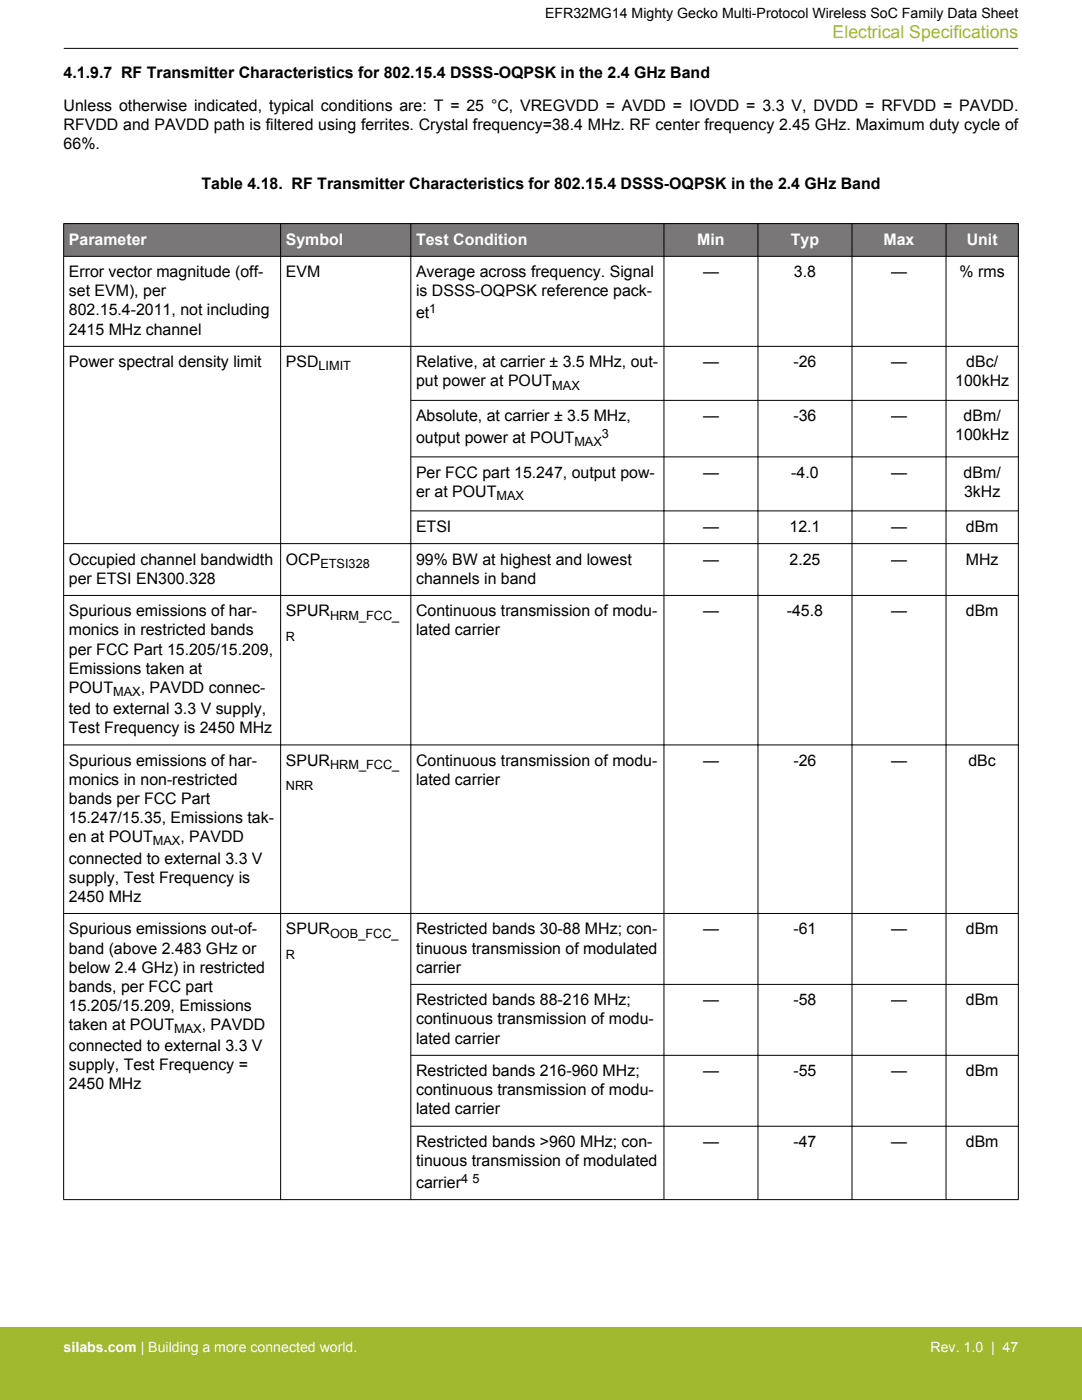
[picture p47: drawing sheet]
<svg xmlns="http://www.w3.org/2000/svg" width="216mm" height="279mm" viewBox="0 0 216 279" stroke-linecap="round" stroke-linejoin="round" font-family="sans-serif">
<defs><g id="words">
<text font-size="3.5" fill="#a1b92e" x="166.1" y="7.5">Electrical Specifications</text>
<g font-size="3.2">
<text x="12.7" y="15.5">4.1.9.7 RF Transmitter Characteristics for 802.15.4 DSSS-OQPSK in the 2.4 GHz Band</text>
<text x="12.7" y="22.2">Unless otherwise indicated, typical conditions are: T = 25 °C, VREGVDD = AVDD = IOVDD = 3.3 V, DVDD = RFVDD = PAVDD.</text>
<text x="12.7" y="29.8">66%.</text>
<text x="12.7" y="26">RFVDD and PAVDD path is filtered using ferrites. Crystal frequency=38.4 MHz. RF center frequency 2.45 GHz. Maximum duty cycle of</text>
<text x="40.2" y="37.8">Table 4.18. RF Transmitter Characteristics for 802.15.4 DSSS-OQPSK in the 2.4 GHz Band</text>
<text x="13.7" y="55.3">Error vector magnitude (off-</text>
<text x="13.7" y="59.2">set EVM), per</text>
<text x="57" y="55.3">EVM</text>
<text x="83" y="55.3">Average across frequency. Signal</text>
<text x="83" y="59.2">is DSSS-OQPSK reference pack-</text>
<text x="140.3" y="55.3">—</text>
<text x="158.4" y="55.3">3.8</text>
<text x="177.8" y="55.3">—</text>
<text x="191.5" y="55.3">% rms</text>
<text x="13.7" y="63">802.15.4-2011, not including</text>
<text x="83" y="63.5">et</text>
<text x="13.7" y="66.8">2415 MHz channel</text>
<text x="13.7" y="73.3">Power spectral density limit</text>
<text x="57" y="73.3">PSD</text>
<text x="83" y="73.3">Relative, at carrier ± 3.5 MHz, out-</text>
<text x="83" y="77.1">put power at POUT</text>
<text x="140.3" y="73.3">—</text>
<text x="158.3" y="73.3">-26</text>
<text x="177.8" y="73.3">—</text>
<text x="190.6" y="77.1">100kHz</text>
<text x="192.8" y="73.3">dBc/</text>
<text x="83" y="84.1">Absolute, at carrier ± 3.5 MHz,</text>
<text x="83" y="88.4">output power at POUT</text>
<text x="140.3" y="84.1">—</text>
<text x="158.3" y="84.1">-36</text>
<text x="177.8" y="84.1">—</text>
<text x="190.6" y="87.9">100kHz</text>
<text x="192.3" y="84.1">dBm/</text>
<text x="83" y="95.4">Per FCC part 15.247, output pow-</text>
<text x="140.3" y="95.4">—</text>
<text x="157.9" y="95.4">-4.0</text>
<text x="177.8" y="95.4">—</text>
<text x="192.3" y="95.4">dBm/</text>
<text x="83" y="99.2">er at POUT</text>
<text x="192.4" y="99.2">3kHz</text>
<text x="83" y="106.1">ETSI</text>
<text x="140.3" y="106.1">—</text>
<text x="157.5" y="106.1">12.1</text>
<text x="177.8" y="106.1">—</text>
<text x="192.7" y="106.1">dBm</text>
<text x="13.7" y="112.7">Occupied channel bandwidth</text>
<text x="57" y="112.7">OCP</text>
<text x="83" y="112.7">99% BW at highest and lowest</text>
<text x="140.3" y="112.7">—</text>
<text x="157.5" y="112.7">2.25</text>
<text x="177.8" y="112.7">—</text>
<text x="192.7" y="112.7">MHz</text>
<text x="13.7" y="116.5">per ETSI EN300.328</text>
<text x="83" y="116.5">channels in band</text>
<text x="13.7" y="123">Spurious emissions of har-</text>
<text x="57" y="123">SPUR</text>
<text x="83" y="123">Continuous transmission of modu-</text>
<text x="140.3" y="123">—</text>
<text x="157" y="123">-45.8</text>
<text x="177.8" y="123">—</text>
<text x="192.7" y="123">dBm</text>
<text x="13.7" y="126.8">monics in restricted bands</text>
<text x="13.7" y="130.6">per FCC Part 15.205/15.209,</text>
<text x="83" y="126.8">lated carrier</text>
<text x="13.7" y="134.4">Emissions taken at</text>
<text x="13.7" y="142.5">ted to external 3.3 V supply,</text>
<text x="13.7" y="138.3">POUT</text>
<text x="28.1" y="138.3">, PAVDD connec-</text>
<text x="13.7" y="146.3">Test Frequency is 2450 MHz</text>
<text x="13.7" y="152.8">Spurious emissions of har-</text>
<text x="57" y="152.8">SPUR</text>
<text x="83" y="152.8">Continuous transmission of modu-</text>
<text x="140.3" y="152.8">—</text>
<text x="158.3" y="152.8">-26</text>
<text x="177.8" y="152.8">—</text>
<text x="193.2" y="152.8">dBc</text>
<text x="13.7" y="156.7">monics in non-restricted</text>
<text x="13.7" y="160.5">bands per FCC Part</text>
<text x="83" y="156.7">lated carrier</text>
<text x="13.7" y="164.3">15.247/15.35, Emissions tak-</text>
<text x="13.7" y="168.1">en at POUT</text>
<text x="13.7" y="172.3">connected to external 3.3 V</text>
<text x="36" y="168.1">, PAVDD</text>
<text x="13.7" y="176.1">supply, Test Frequency is</text>
<text x="13.7" y="180">2450 MHz</text>
<text x="13.7" y="186.5">Spurious emissions out-of-</text>
<text x="13.7" y="190.3">band (above 2.483 GHz or</text>
<text x="57" y="186.5">SPUR</text>
<text x="83" y="186.5">Restricted bands 30-88 MHz; con-</text>
<text x="83" y="190.3">tinuous transmission of modulated</text>
<text x="140.3" y="186.5">—</text>
<text x="158.3" y="186.5">-61</text>
<text x="177.8" y="186.5">—</text>
<text x="192.7" y="186.5">dBm</text>
<text x="13.7" y="194.1">below 2.4 GHz) in restricted</text>
<text x="13.7" y="197.9">bands, per FCC part</text>
<text x="83" y="194.1">carrier</text>
<text x="13.7" y="201.7">15.205/15.209, Emissions</text>
<text x="83" y="200.6">Restricted bands 88-216 MHz;</text>
<text x="140.3" y="200.6">—</text>
<text x="158.3" y="200.6">-58</text>
<text x="177.8" y="200.6">—</text>
<text x="192.7" y="200.6">dBm</text>
<text x="13.7" y="205.5">taken at POUT</text>
<text x="13.7" y="209.8">connected to external 3.3 V</text>
<text x="40.2" y="205.5">, PAVDD</text>
<text x="83" y="204.5">continuous transmission of modu-</text>
<text x="83" y="208.3">lated carrier</text>
<text x="13.7" y="213.6">supply, Test Frequency =</text>
<text x="83" y="214.8">Restricted bands 216-960 MHz;</text>
<text x="140.3" y="214.8">—</text>
<text x="158.3" y="214.8">-55</text>
<text x="177.8" y="214.8">—</text>
<text x="192.7" y="214.8">dBm</text>
<text x="13.7" y="217.4">2450 MHz</text>
<text x="83" y="218.6">continuous transmission of modu-</text>
<text x="83" y="222.4">lated carrier</text>
<text x="83" y="228.9">Restricted bands &gt;960 MHz; con-</text>
<text x="83" y="232.8">tinuous transmission of modulated</text>
<text x="140.3" y="228.9">—</text>
<text x="158.3" y="228.9">-47</text>
<text x="177.8" y="228.9">—</text>
<text x="192.7" y="228.9">dBm</text>
<text x="83" y="237.1">carrier</text>
</g>
<g font-size="3.2" fill="#fff">
<text x="13.7" y="48.8">Parameter</text>
<text x="57" y="48.8">Symbol</text>
<text x="83" y="48.8">Test Condition</text>
<text x="139.1" y="48.8">Min</text>
<text x="157.8" y="48.8">Typ</text>
<text x="176.3" y="48.8">Max</text>
<text x="192.9" y="48.8">Unit</text>
</g>
<text font-size="2.8" x="108.8" y="3.5">EFR32MG14 Mighty Gecko Multi-Protocol Wireless SoC Family Data Sheet</text>
<g font-size="2.8" fill="#fff">
<text x="12.7" y="269.9">silabs.com | Building a more connected world.</text>
<text x="185.7" y="269.9">Rev. 1.0 | 47</text>
</g>
<g font-size="2.5">
<text x="85.7" y="62.4">1</text>
<text x="63.6" y="73.9">LIMIT</text>
<text x="110.2" y="77.8">MAX</text>
<text x="114.6" y="89">MAX</text>
<text x="120.1" y="87.3">3</text>
<text x="99.1" y="99.8">MAX</text>
<text x="63.9" y="113.3">ETSI328</text>
<text x="65.9" y="123.7">HRM_FCC_</text>
<text x="57" y="127.9">R</text>
<text x="22.6" y="138.9">MAX</text>
<text x="65.9" y="153.5">HRM_FCC_</text>
<text x="57" y="157.7">NRR</text>
<text x="30.5" y="168.7">MAX</text>
<text x="57" y="191.4">R</text>
<text x="65.9" y="187.1">OOB_FCC_</text>
<text x="34.7" y="206.2">MAX</text>
<text x="92" y="236">4</text>
<text x="94.3" y="236">5</text>
</g>
</g></defs>
<g fill="#797777">
<path d="M12.7 44.6h190.5v6.6h-190.5z" fill-rule="evenodd"/>
<path d="M12.7 44.6h190.5v6.6h-190.5z" fill-rule="evenodd"/>
</g>
<g fill="none" stroke="#000" stroke-width=".2">
<path d="M12.7 9.7h190.5M12.7 44.6h190.5M12.7 51.2h190.5M12.7 44.6v194.9M56 44.6v194.9M82 44.6v194.9M132.5 44.6v194.9M151.2 44.6v194.9M170 44.6v194.9M188.8 44.6v194.9M203.2 44.6v194.9M12.7 69.1h190.5"/>
<path d="M81.9 79.9h121.3M81.9 91.2h121.3M12.7 118.8h190.5M81.9 102h121.3M203.2 108.5h-190.5M12.7 148.7h190.5M12.7 182.3h190.5M81.9 196.5h121.3M81.9 210.6h121.3M12.7 239.4h190.5M81.9 224.8h121.3"/>
</g>
<path d="M0 264.9h215.9v14.5h-215.9z" fill="#a1b92e"/>
<use href="#words"/>
</svg>
